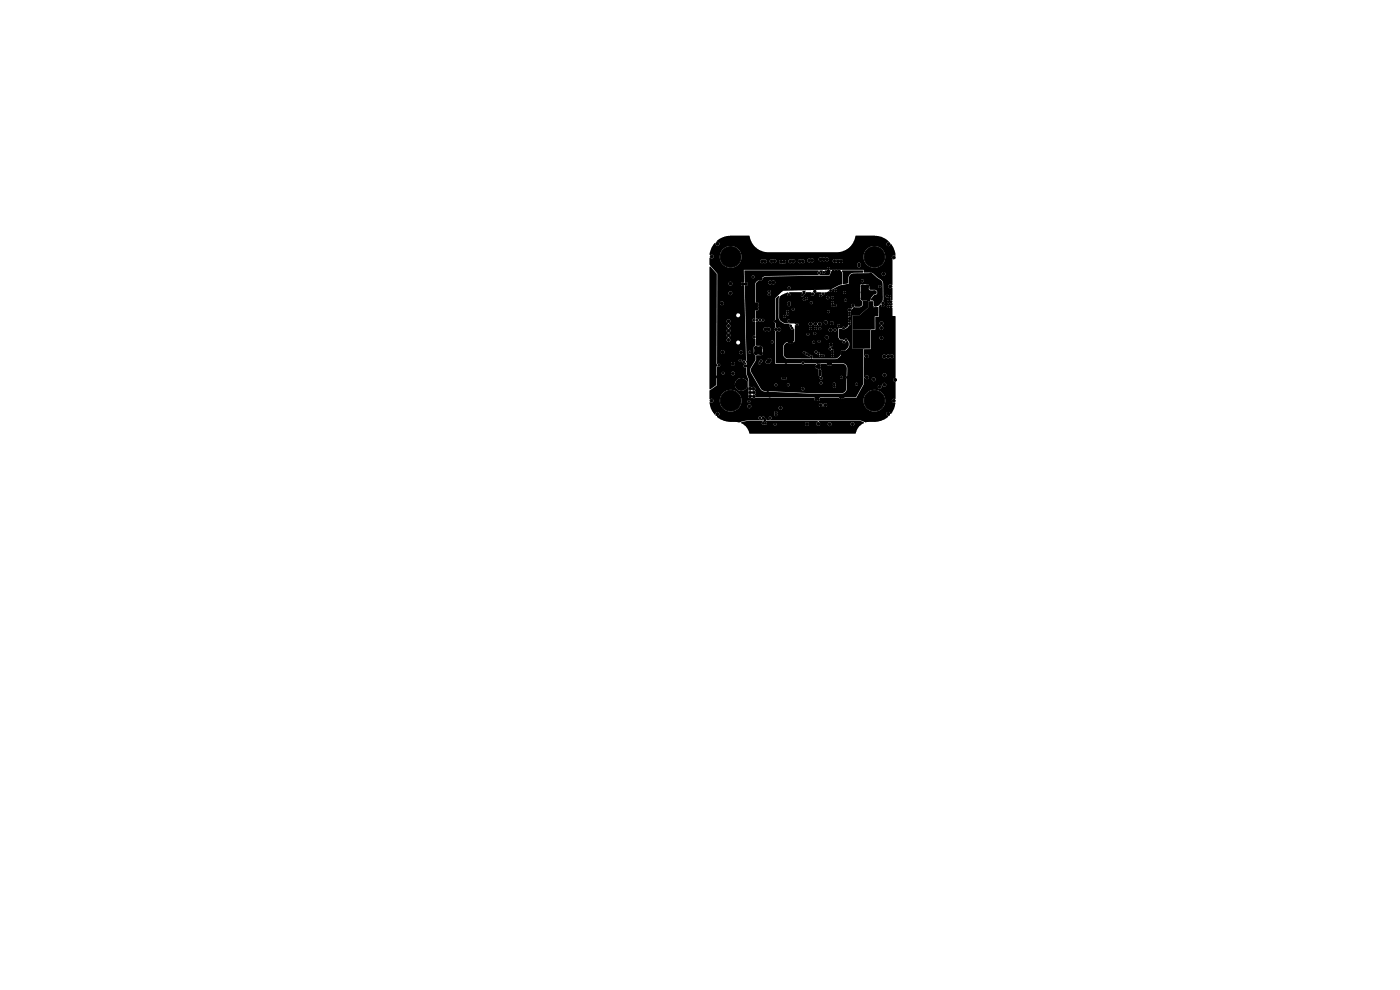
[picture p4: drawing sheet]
<svg xmlns="http://www.w3.org/2000/svg" width="297mm" height="210mm" viewBox="0 0 297 210" stroke-linecap="round" stroke-linejoin="round" font-family="sans-serif">
<g fill="#000" stroke="#000" stroke-width=".21">
<circle cx="151" cy="54.4" r=".3"/>
<circle cx="151.1" cy="58.9" r=".3"/>
<circle cx="152.2" cy="51.7" r=".3"/>
<circle cx="155" cy="50.6" r=".3"/>
<circle cx="155" cy="54.5" r="2.2"/>
<circle cx="159.8" cy="58.7" r=".2"/>
<circle cx="161" cy="59.2" r=".2"/>
<circle cx="161.5" cy="59.2" r=".2"/>
<circle cx="161.7" cy="55.4" r=".3"/>
<circle cx="162.3" cy="55.4" r=".3"/>
<circle cx="163.4" cy="59.9" r=".3"/>
<circle cx="163.7" cy="55.4" r=".3"/>
<circle cx="164.1" cy="59.9" r=".3"/>
<circle cx="164.3" cy="55.4" r=".3"/>
<circle cx="165.7" cy="55.6" r=".3"/>
<circle cx="166.3" cy="55.5" r=".3"/>
<circle cx="167.6" cy="55.4" r=".3"/>
<circle cx="168.3" cy="55.4" r=".3"/>
<circle cx="169.7" cy="55.4" r=".3"/>
<circle cx="170.3" cy="55.4" r=".3"/>
<circle cx="171.7" cy="55.3" r=".3"/>
<circle cx="172.3" cy="55.3" r=".3"/>
<circle cx="173.8" cy="57.9" r=".2"/>
<circle cx="174.1" cy="55" r=".3"/>
<circle cx="174.8" cy="55" r=".3"/>
<circle cx="174.8" cy="57.8" r=".2"/>
<circle cx="175.4" cy="55" r=".3"/>
<circle cx="175.7" cy="57.5" r=".2"/>
<circle cx="175.7" cy="58" r=".2"/>
<circle cx="175.7" cy="57" r=".2"/>
<circle cx="176.7" cy="58.6" r=".2"/>
<circle cx="176.7" cy="58.1" r=".2"/>
<circle cx="176.8" cy="57.5" r=".2"/>
<circle cx="177" cy="55.4" r=".3"/>
<circle cx="177.4" cy="57.5" r=".2"/>
<circle cx="177.4" cy="58.7" r=".2"/>
<circle cx="177.4" cy="58.1" r=".2"/>
<circle cx="177.8" cy="55.4" r=".3"/>
<circle cx="178" cy="57.5" r=".2"/>
<circle cx="178.1" cy="58.6" r=".2"/>
<circle cx="178.1" cy="58.1" r=".2"/>
<circle cx="178.4" cy="55.4" r=".3"/>
<circle cx="179.4" cy="59.7" r=".3"/>
<circle cx="179.5" cy="59.2" r=".3"/>
<circle cx="179.5" cy="58.7" r=".3"/>
<circle cx="179.6" cy="56.5" r=".3"/>
<circle cx="180.6" cy="56.5" r=".3"/>
<circle cx="181.9" cy="59.9" r=".3"/>
<circle cx="181.9" cy="59.2" r=".3"/>
<circle cx="181.9" cy="58.5" r=".3"/>
<circle cx="182.2" cy="56" r=".2"/>
<circle cx="182.2" cy="56.5" r=".2"/>
<circle cx="182.9" cy="59.6" r=".2"/>
<circle cx="184.7" cy="58.1" r=".2"/>
<circle cx="184.7" cy="58.5" r=".2"/>
<circle cx="185.5" cy="54.5" r="2.2"/>
<circle cx="185.6" cy="50.6" r=".3"/>
<circle cx="187.4" cy="58.1" r=".3"/>
<circle cx="188.5" cy="51.8" r=".3"/>
<circle cx="189.6" cy="54.6" r=".3"/>
<circle cx="151.1" cy="75.9" r=".3"/>
<circle cx="151.1" cy="63.6" r=".3"/>
<circle cx="151.1" cy="65.9" r=".3"/>
<circle cx="151.7" cy="80" r=".3"/>
<circle cx="152.5" cy="77.5" r=".2"/>
<circle cx="153.1" cy="64.3" r=".3"/>
<circle cx="153.3" cy="74.7" r=".3"/>
<circle cx="153.4" cy="79.2" r=".2"/>
<circle cx="154.4" cy="61.2" r=".3"/>
<circle cx="154.5" cy="68.1" r=".3"/>
<circle cx="154.5" cy="72.1" r=".3"/>
<circle cx="154.5" cy="70.1" r=".3"/>
<circle cx="154.5" cy="71.2" r=".3"/>
<circle cx="154.5" cy="69.1" r=".3"/>
<circle cx="154.6" cy="67.1" r=".3"/>
<circle cx="154.9" cy="62.2" r=".3"/>
<circle cx="155" cy="60.2" r=".3"/>
<circle cx="155" cy="61.2" r=".3"/>
<circle cx="155.5" cy="79.2" r=".3"/>
<circle cx="155.5" cy="77.2" r=".3"/>
<circle cx="155.5" cy="78.2" r=".3"/>
<circle cx="155.5" cy="61.2" r=".3"/>
<circle cx="157" cy="76.5" r=".2"/>
<circle cx="157.2" cy="74.7" r=".3"/>
<circle cx="157.6" cy="60.3" r=".3"/>
<circle cx="157.8" cy="76.8" r=".2"/>
<circle cx="158" cy="77.6" r=".2"/>
<circle cx="158.2" cy="60.2" r=".3"/>
<circle cx="159" cy="74.7" r=".2"/>
<circle cx="159.9" cy="67.9" r=".2"/>
<circle cx="160" cy="64.4" r=".2"/>
<circle cx="160" cy="65.6" r=".2"/>
<circle cx="160" cy="65" r=".2"/>
<circle cx="160" cy="71.5" r=".2"/>
<circle cx="160.2" cy="78.1" r=".3"/>
<circle cx="160.2" cy="78.7" r=".3"/>
<circle cx="160.3" cy="74.9" r=".3"/>
<circle cx="160.3" cy="73.8" r=".3"/>
<circle cx="160.5" cy="67.9" r=".2"/>
<circle cx="160.6" cy="64.4" r=".2"/>
<circle cx="160.6" cy="65" r=".2"/>
<circle cx="160.6" cy="65.6" r=".2"/>
<circle cx="160.6" cy="78.3" r=".3"/>
<circle cx="160.8" cy="74.3" r=".3"/>
<circle cx="161.1" cy="78.1" r=".3"/>
<circle cx="161.1" cy="78.7" r=".3"/>
<circle cx="161.1" cy="77" r=".2"/>
<circle cx="161.2" cy="67.9" r=".2"/>
<circle cx="161.4" cy="73.8" r=".3"/>
<circle cx="161.4" cy="74.9" r=".3"/>
<circle cx="161.5" cy="76.6" r=".2"/>
<circle cx="161.8" cy="67.9" r=".2"/>
<circle cx="162.4" cy="69.9" r=".3"/>
<circle cx="162.7" cy="76.8" r=".2"/>
<circle cx="163" cy="76.4" r=".2"/>
<circle cx="163.1" cy="69.9" r=".3"/>
<circle cx="163.2" cy="62.5" r=".2"/>
<circle cx="163.2" cy="61.8" r=".2"/>
<circle cx="163.2" cy="76.8" r=".2"/>
<circle cx="163.5" cy="76.4" r=".2"/>
<circle cx="163.8" cy="72.5" r=".2"/>
<circle cx="164.5" cy="68.2" r=".2"/>
<circle cx="164.6" cy="69.9" r=".3"/>
<circle cx="165.2" cy="73.9" r=".2"/>
<circle cx="165.2" cy="74.4" r=".2"/>
<circle cx="165.2" cy="74.9" r=".2"/>
<circle cx="165.3" cy="69.9" r=".3"/>
<circle cx="165.5" cy="71.7" r=".2"/>
<circle cx="165.8" cy="74.4" r=".2"/>
<circle cx="165.8" cy="74.9" r=".2"/>
<circle cx="165.8" cy="73.9" r=".2"/>
<circle cx="166" cy="71.7" r=".2"/>
<circle cx="166.4" cy="67.1" r=".2"/>
<circle cx="166.7" cy="76.9" r=".2"/>
<circle cx="167.1" cy="66.1" r=".2"/>
<circle cx="167.1" cy="66.6" r=".2"/>
<circle cx="167.2" cy="73.1" r=".2"/>
<circle cx="167.3" cy="68.1" r=".2"/>
<circle cx="167.4" cy="62.5" r=".2"/>
<circle cx="167.4" cy="61" r=".2"/>
<circle cx="167.4" cy="64.2" r=".2"/>
<circle cx="167.4" cy="64.7" r=".2"/>
<circle cx="167.4" cy="72.6" r=".2"/>
<circle cx="167.7" cy="73.1" r=".2"/>
<circle cx="167.7" cy="69.1" r=".2"/>
<circle cx="167.9" cy="72.6" r=".2"/>
<circle cx="168" cy="69.6" r=".2"/>
<circle cx="168.2" cy="73.1" r=".2"/>
<circle cx="168.3" cy="65.6" r=".2"/>
<circle cx="168.9" cy="64" r=".2"/>
<circle cx="168.9" cy="64.5" r=".2"/>
<circle cx="169.1" cy="68.9" r=".2"/>
<circle cx="169.4" cy="64" r=".2"/>
<circle cx="169.4" cy="64.5" r=".2"/>
<circle cx="170.2" cy="62.6" r=".2"/>
<circle cx="170.3" cy="77" r=".2"/>
<circle cx="170.5" cy="62.2" r=".2"/>
<circle cx="170.6" cy="63.5" r=".2"/>
<circle cx="170.6" cy="74.8" r=".2"/>
<circle cx="171.1" cy="63.3" r=".2"/>
<circle cx="171.1" cy="75.1" r=".2"/>
<circle cx="171.4" cy="70.9" r=".2"/>
<circle cx="171.6" cy="75.4" r=".2"/>
<circle cx="171.9" cy="68.7" r=".3"/>
<circle cx="172" cy="69.7" r=".2"/>
<circle cx="172.1" cy="75.6" r=".2"/>
<circle cx="172.1" cy="64.2" r=".2"/>
<circle cx="172.4" cy="62.4" r=".25"/>
<circle cx="172.6" cy="72.6" r=".2"/>
<circle cx="172.9" cy="61.8" r=".25"/>
<circle cx="172.9" cy="70.7" r=".2"/>
<circle cx="173" cy="69.7" r=".2"/>
<circle cx="173" cy="68.7" r=".3"/>
<circle cx="173.1" cy="74.7" r=".2"/>
<circle cx="173.3" cy="77.8" r=".3"/>
<circle cx="173.6" cy="75" r=".2"/>
<circle cx="173.7" cy="77.5" r=".3"/>
<circle cx="173.7" cy="78" r=".3"/>
<circle cx="173.8" cy="72.4" r=".2"/>
<circle cx="173.9" cy="68.7" r=".3"/>
<circle cx="173.9" cy="69.7" r=".2"/>
<circle cx="173.9" cy="78.6" r=".2"/>
<circle cx="173.9" cy="79.1" r=".2"/>
<circle cx="174" cy="79.6" r=".2"/>
<circle cx="174.1" cy="62.7" r=".2"/>
<circle cx="174.1" cy="75.4" r=".2"/>
<circle cx="174.6" cy="62.3" r=".2"/>
<circle cx="174.6" cy="75.4" r=".2"/>
<circle cx="175.2" cy="68.4" r=".3"/>
<circle cx="175.4" cy="71.6" r=".3"/>
<circle cx="175.6" cy="63.1" r=".25"/>
<circle cx="175.6" cy="64.8" r=".2"/>
<circle cx="175.7" cy="77.2" r=".2"/>
<circle cx="175.7" cy="66.1" r=".2"/>
<circle cx="175.9" cy="78.4" r=".2"/>
<circle cx="176.1" cy="64.8" r=".2"/>
<circle cx="176.1" cy="63.7" r=".2"/>
<circle cx="176.1" cy="74" r=".2"/>
<circle cx="176.2" cy="70" r=".3"/>
<circle cx="176.2" cy="77.2" r=".2"/>
<circle cx="176.2" cy="61.6" r=".2"/>
<circle cx="176.2" cy="60.7" r=".2"/>
<circle cx="176.3" cy="73.1" r=".3"/>
<circle cx="176.5" cy="78.4" r=".3"/>
<circle cx="176.5" cy="68.5" r=".3"/>
<circle cx="176.6" cy="74.4" r=".2"/>
<circle cx="176.6" cy="74.9" r=".2"/>
<circle cx="176.6" cy="75.4" r=".2"/>
<circle cx="176.6" cy="64.2" r=".2"/>
<circle cx="176.6" cy="63.2" r=".2"/>
<circle cx="176.7" cy="64.8" r=".2"/>
<circle cx="177" cy="71.6" r=".2"/>
<circle cx="177.2" cy="70" r=".2"/>
<circle cx="177.2" cy="64.8" r=".2"/>
<circle cx="177.3" cy="61.6" r=".2"/>
<circle cx="177.3" cy="74.4" r=".2"/>
<circle cx="177.3" cy="74.8" r=".2"/>
<circle cx="177.3" cy="75.4" r=".2"/>
<circle cx="177.8" cy="78.4" r=".3"/>
<circle cx="177.9" cy="69.1" r=".2"/>
<circle cx="178.5" cy="78.4" r=".3"/>
<circle cx="178.5" cy="73.1" r=".2"/>
<circle cx="178.7" cy="75.1" r=".2"/>
<circle cx="178.7" cy="74.6" r=".2"/>
<circle cx="178.7" cy="75.6" r=".2"/>
<circle cx="178.9" cy="69.6" r=".2"/>
<circle cx="179" cy="73.1" r=".2"/>
<circle cx="179.1" cy="72.6" r=".2"/>
<circle cx="179.2" cy="62" r=".2"/>
<circle cx="179.2" cy="74.6" r=".2"/>
<circle cx="179.4" cy="63.7" r=".2"/>
<circle cx="179.5" cy="72.1" r=".2"/>
<circle cx="179.6" cy="73.1" r=".2"/>
<circle cx="179.7" cy="74.6" r=".2"/>
<circle cx="180" cy="76.8" r=".2"/>
<circle cx="180.2" cy="67.6" r=".2"/>
<circle cx="180.2" cy="68.7" r=".2"/>
<circle cx="180.2" cy="68.1" r=".2"/>
<circle cx="180.2" cy="63" r=".2"/>
<circle cx="180.2" cy="65.7" r=".25"/>
<circle cx="180.2" cy="66.4" r=".2"/>
<circle cx="180.2" cy="66.9" r=".2"/>
<circle cx="180.7" cy="63.1" r=".2"/>
<circle cx="180.9" cy="64.8" r=".25"/>
<circle cx="181.4" cy="60.4" r=".3"/>
<circle cx="181.6" cy="71.5" r=".3"/>
<circle cx="182" cy="67.7" r=".3"/>
<circle cx="183" cy="62" r=".3"/>
<circle cx="183" cy="63.3" r=".3"/>
<circle cx="183" cy="60.7" r=".3"/>
<circle cx="183.5" cy="61.4" r=".3"/>
<circle cx="183.6" cy="62.7" r=".3"/>
<circle cx="183.8" cy="73.2" r=".3"/>
<circle cx="183.9" cy="69.3" r=".3"/>
<circle cx="183.9" cy="75.5" r=".3"/>
<circle cx="184" cy="60.7" r=".3"/>
<circle cx="184.1" cy="62" r=".3"/>
<circle cx="184.3" cy="63.3" r=".3"/>
<circle cx="185.5" cy="62" r=".3"/>
<circle cx="185.7" cy="64.2" r=".2"/>
<circle cx="185.7" cy="64.7" r=".2"/>
<circle cx="186.5" cy="63" r=".2"/>
<circle cx="186.6" cy="60.8" r=".2"/>
<circle cx="186.9" cy="63" r=".2"/>
<circle cx="187" cy="71.7" r=".3"/>
<circle cx="187" cy="69.6" r=".3"/>
<circle cx="187" cy="68.6" r=".3"/>
<circle cx="187" cy="70.5" r=".3"/>
<circle cx="187.3" cy="64.3" r=".2"/>
<circle cx="187.3" cy="64.8" r=".2"/>
<circle cx="187.6" cy="75.6" r=".3"/>
<circle cx="187.6" cy="77.6" r=".3"/>
<circle cx="187.6" cy="79.6" r=".3"/>
<circle cx="188.2" cy="62.9" r=".2"/>
<circle cx="188.4" cy="75.6" r=".3"/>
<circle cx="188.4" cy="65" r=".2"/>
<circle cx="188.5" cy="64" r=".2"/>
<circle cx="188.7" cy="63.5" r=".2"/>
<circle cx="188.7" cy="62.9" r=".2"/>
<circle cx="188.9" cy="60.7" r=".3"/>
<circle cx="189" cy="65.1" r=".2"/>
<circle cx="189" cy="64" r=".2"/>
<circle cx="189.2" cy="75.6" r=".3"/>
<circle cx="151" cy="85" r=".3"/>
<circle cx="152.2" cy="87.8" r=".3"/>
<circle cx="155" cy="89" r=".3"/>
<circle cx="155" cy="85" r="2.2"/>
<circle cx="156.3" cy="81.6" r=".3"/>
<circle cx="156.6" cy="81" r=".3"/>
<circle cx="156.6" cy="82.2" r=".3"/>
<circle cx="157.2" cy="82.5" r=".3"/>
<circle cx="157.2" cy="80.7" r=".3"/>
<circle cx="157.2" cy="81.6" r=".3"/>
<circle cx="157.9" cy="80.9" r=".3"/>
<circle cx="157.9" cy="82.1" r=".3"/>
<circle cx="158.1" cy="81.5" r=".3"/>
<circle cx="158.9" cy="85.2" r=".2"/>
<circle cx="159" cy="86.2" r=".3"/>
<circle cx="159.1" cy="84.1" r=".3"/>
<circle cx="159.1" cy="83.3" r=".3"/>
<circle cx="159.1" cy="82.5" r=".3"/>
<circle cx="159.8" cy="82.5" r=".3"/>
<circle cx="159.9" cy="89.8" r=".2"/>
<circle cx="159.9" cy="83.3" r=".3"/>
<circle cx="159.9" cy="84.1" r=".3"/>
<circle cx="160.1" cy="87" r=".2"/>
<circle cx="160.1" cy="87.5" r=".2"/>
<circle cx="160.1" cy="87.9" r=".2"/>
<circle cx="161.2" cy="88.6" r=".2"/>
<circle cx="161.9" cy="89.8" r=".2"/>
<circle cx="161.9" cy="88.7" r=".2"/>
<circle cx="162.3" cy="89" r=".2"/>
<circle cx="162.4" cy="89.8" r=".2"/>
<circle cx="162.9" cy="83.3" r=".2"/>
<circle cx="162.9" cy="83.7" r=".2"/>
<circle cx="163.3" cy="84" r=".2"/>
<circle cx="163.4" cy="88.7" r=".2"/>
<circle cx="164.4" cy="90" r=".2"/>
<circle cx="164.6" cy="88" r=".2"/>
<circle cx="164.6" cy="87.5" r=".2"/>
<circle cx="164.6" cy="81.6" r=".2"/>
<circle cx="165.6" cy="86.5" r=".3"/>
<circle cx="166.1" cy="80.3" r=".2"/>
<circle cx="166.6" cy="80.3" r=".2"/>
<circle cx="167.2" cy="81.6" r=".2"/>
<circle cx="167.9" cy="86.3" r=".3"/>
<circle cx="168.1" cy="90" r=".3"/>
<circle cx="168.1" cy="90.5" r=".2"/>
<circle cx="168.7" cy="86.3" r=".3"/>
<circle cx="170.3" cy="82.5" r=".25"/>
<circle cx="170.7" cy="85.2" r=".2"/>
<circle cx="170.7" cy="85.9" r=".3"/>
<circle cx="171.2" cy="90" r=".3"/>
<circle cx="171.6" cy="85.9" r=".3"/>
<circle cx="173.1" cy="84.2" r=".2"/>
<circle cx="173.1" cy="84.8" r=".2"/>
<circle cx="173.6" cy="89.9" r=".3"/>
<circle cx="173.6" cy="84.2" r=".2"/>
<circle cx="173.6" cy="84.7" r=".2"/>
<circle cx="174.1" cy="85.9" r=".3"/>
<circle cx="174.2" cy="81.2" r=".2"/>
<circle cx="174.2" cy="80.2" r=".2"/>
<circle cx="175.1" cy="85.9" r=".3"/>
<circle cx="176" cy="90" r=".3"/>
<circle cx="177" cy="81.5" r=".2"/>
<circle cx="177" cy="82" r=".2"/>
<circle cx="178.1" cy="90.5" r=".2"/>
<circle cx="178.4" cy="84.3" r=".2"/>
<circle cx="178.4" cy="89.9" r=".3"/>
<circle cx="178.5" cy="80" r=".2"/>
<circle cx="178.6" cy="90.5" r=".2"/>
<circle cx="178.8" cy="84.3" r=".2"/>
<circle cx="179.6" cy="83.6" r=".2"/>
<circle cx="179.7" cy="80.1" r=".2"/>
<circle cx="180.1" cy="83.6" r=".2"/>
<circle cx="180.3" cy="80.1" r=".2"/>
<circle cx="180.9" cy="90" r=".3"/>
<circle cx="181.7" cy="81.5" r=".2"/>
<circle cx="183.9" cy="80" r=".3"/>
<circle cx="185.3" cy="80.5" r=".3"/>
<circle cx="185.5" cy="85" r="2.2"/>
<circle cx="185.6" cy="89" r=".3"/>
<circle cx="186.6" cy="82.1" r=".3"/>
<circle cx="187.6" cy="81.6" r=".3"/>
<circle cx="188.4" cy="87.8" r=".3"/>
<circle cx="189.6" cy="85" r=".3"/>
<circle cx="189.9" cy="80.6" r=".3"/>
</g>
<g fill="#000">
<path d="M150.5 56.6h.2l1.4 1.5-.1 19 .2 .3-.2 .4v3.9l-1.4 .9-.1-.1zM151.6 51.6h.2a.41 .41 0 0 0 .4 .5 .41 .41 0 0 0 .4-.4 .41 .41 0 0 0-.5-.4l-.1-.2 .7-.5 1.5-.5 4.7-.1 .1 .1a4 4 0 0 0 3.8 3.4h15.1a4.2 4.2 0 0 0 3.6-3.5l4.8 .1 1.4 .5 .8 .6v.1a.44 .44 0 0 0-.4 .5 .44 .44 0 0 0 .4 .4 .44 .44 0 0 0 .5-.5l.7 1.3 .3 1.1-.1 .2a.46 .46 0 0 0-.6 .1 .46 .46 0 0 0 0 .6v5.4l-.1 .1a.43 .43 0 0 0-.6-.1 .43 .43 0 0 0 0 .7 .43 .43 0 0 0 .6-.1l.1 .1v2.7l-.3-.1-.1-.5a.41 .41 0 0 0 0-.5 .41 .41 0 0 0-.5-.1l-.5 .1 .1 .4a.31 .31 0 0 1 .4 .1 .31 .31 0 0 1 0 .4l-.2 .4 .1 .3 1 .1v.4h-.7a.31 .31 0 0 0-.5 .3 .32 .32 0 0 0 .6 .2h.6v1.7h.6l.1 .2v12.9a.51 .51 0 0 0-.5 .5 .51 .51 0 0 0 .5 .5v3.4l-.2 .2a.42 .42 0 0 0-.6 .4 .42 .42 0 0 0 .7 .3l-.2 1.1-.8 1.3a.46 .46 0 0 0-.5-.4 .46 .46 0 0 0-.4 .6l.4 .4-1.4 .8-1.1 .3-2.2 .1-1.1-.4h-19.9l-.5-.6h.9v.1a.3 .3 0 0 0 .5 .2 .3 .3 0 0 0-.1-.5 .3 .3 0 0 0-.4 .2l-.9-.1a.43 .43 0 0 0-.7 0 .3 .3 0 0 0-.5-.1 .3 .3 0 0 0 0 .5 .3 .3 0 0 0 .5-.1l.4 .2v.2h-3.5l-1.5 .4-3.1-.3-1.1-.4-.6-.6a.44 .44 0 0 0 .5-.3 .44 .44 0 0 0-.3-.5h12v.5a.35 .35 0 0 0 .5 .2 .35 .35 0 0 0 .1-.5 .3 .3 0 0 0-.2-.5 .3 .3 0 0 0-.4 .3l-12.1-.1-.5 .6-.9-1.5-.2-1.2a.54 .54 0 0 0 .7-.5h1.4v.4a2.3 2.3 0 0 0 1.8 2 2.3 2.3 0 0 0 2.5-1l1.6 .1a.4 .4 0 0 0 .3 .3 .4 .4 0 0 0 .4-.1l5.9 .1a.4 .4 0 0 0 .6 .3 .4 .4 0 0 0 0-.7 .4 .4 0 0 0-.6 .3h-5.9l.1-.3-.2-.3h14.5a.49 .49 0 0 0 .4 .4 .49 .49 0 0 0 .5-.2 .43 .43 0 0 0 .7 .1 .43 .43 0 0 0 0-.7 .43 .43 0 0 0-.7 .3 .49 .49 0 0 0-.5-.2 .49 .49 0 0 0-.4 .3l-14.8-.1-.3 .4h-1.6l.3-1.1h1.3v.1a.3 .3 0 0 0 .5 .2 .3 .3 0 0 0-.1-.5 .3 .3 0 0 0-.4 .2h-1.3v-.3a2.31 2.31 0 0 0-2.3-2.1 2.31 2.31 0 0 0-2.3 2.1h-1.4l-.2-.2h-.6v-1.7l1.6-1.2v-.3h3.8l.1 .7 .5 .6a1.42 1.42 0 0 0 2-.6l.1-1.2-.5-.4a1.36 1.36 0 0 0-2.2 .9h-3.8v-2.3h1a.3 .3 0 0 0 .3 .4 .3 .3 0 0 0 .3-.3l1.4 .1a.4 .4 0 0 0 .6 .3 .4 .4 0 0 0 0-.7 .4 .4 0 0 0-.6 .3l-1.4-.1a.3 .3 0 0 0-.3-.2 .3 .3 0 0 0-.3 .2h-1l.1-1.4a.33 .33 0 0 0 .5 0 .33 .33 0 0 0 0-.5 .33 .33 0 0 0-.5 0l-.1-.1h3a.4 .4 0 0 0 .5 .5 .4 .4 0 0 0 .2-.7 .4 .4 0 0 0-.7 .1l-3 .1v-.7l4.6 .1a.3 .3 0 0 0 .5 .2 .3 .3 0 0 0 0-.5 .3 .3 0 0 0-.5 .2h-4.6v-1.8l.8 .1a.4 .4 0 0 0 .4 .4 .4 .4 0 0 0 .4-.4l3.1 .1a.4 .4 0 0 0 .6 .3 .4 .4 0 0 0 0-.7 .4 .4 0 0 0-.6 .3h-3.1l-.2-.4a.4 .4 0 0 0-.6 .3h-.8v-2h4.1v.1a.43 .43 0 0 0 .6 .3 .43 .43 0 0 0 0-.7 .43 .43 0 0 0-.6 .3h-4.1v-.5l2 .1a.42 .42 0 0 0 .8 .2 .42 .42 0 0 0-.3-.7 .45 .45 0 0 0 .3-.8 .45 .45 0 0 0-.8 .2l.4 .5-.4 .5h-2v-4h2l.4 .5-.1 .2a.5 .5 0 0 0-.2 .4 .5 .5 0 0 0 .3 .5 .49 .49 0 0 0-.3 .5 .49 .49 0 0 0 .3 .4 .53 .53 0 0 0 .4-.5 .53 .53 0 0 0-.3-.5 .6 .6 0 0 0 0-.9v-.1a.41 .41 0 0 0 .2-.7 .41 .41 0 0 0-.7 .2h-2v-1.3h4.1v.1a.43 .43 0 0 0 .6 .3 .43 .43 0 0 0 0-.7 .43 .43 0 0 0-.6 .3h-4.1l.1-2.5 .5 .1a.4 .4 0 0 0 .7 .3 .4 .4 0 0 0 0-.7 .4 .4 0 0 0-.7 .3h-.5v-2.2l2.3 .2a.4 .4 0 0 0 .7 .2 .4 .4 0 0 0 0-.6 .4 .4 0 0 0-.7 .2h-2.3v-2h2.4a.4 .4 0 0 0 .3 .5 .4 .4 0 0 0 .5-.4h1.8l.2 .4 .5 .2 .4 15.6-.1 .2-.3-.1a.31 .31 0 0 0-.3 .2 .31 .31 0 0 0 .1 .4 .31 .31 0 0 0 .4-.2l.2 .3-.2 .2a.32 .32 0 0 0-.4 .3 .32 .32 0 0 0 .5 .2l.1 .1a3.6 3.6 0 0 0 .4 2.4l.1 3.5a.38 .38 0 0 0 0 .5 .38 .38 0 0 0 .5 0h13.4l.1 .3a.37 .37 0 0 0 .2 .4 .37 .37 0 0 0 .4-.1h.3l.2-.2h9.3v.4a2.31 2.31 0 0 0 3.5 1.8 2.31 2.31 0 0 0 0-4 2.31 2.31 0 0 0-3.5 1.8h-9.3v-.2l.1-.2h4l.3 .2 .9-.2h2.4l1.4-2.4 3.2 .1a.4 .4 0 0 0 .7 .3 .4 .4 0 0 0 0-.7 .4 .4 0 0 0-.7 .3h-3.2l.2-.4h4a.4 .4 0 0 0 .5 .4 .4 .4 0 0 0 .2-.7 .4 .4 0 0 0-.7 .2l-4 .1 .1-1.5 .6 .3h1a.4 .4 0 0 0 .6 .5 .4 .4 0 0 0 .1-.7 .4 .4 0 0 0-.6 .1l-.9 .1a.42 .42 0 0 0 0-.7 .42 .42 0 0 0-.6 .3l-.2-.1v-.4l3.9 .1a.4 .4 0 0 0 .7 .3 .4 .4 0 0 0 0-.7 .4 .4 0 0 0-.7 .3h-3.9v-3.8l.2-.1a.4 .4 0 0 0 .4 .3 .4 .4 0 0 0 .4-.3l2.9 .1a.62 .62 0 0 0 .9 .2l.4 .1 .2-.2a.44 .44 0 0 0 .7 .1 .44 .44 0 0 0 0-.7l-.6 .2a.62 .62 0 0 0-.9 0l-.4-.2-.3 .4h-2.9a.5 .5 0 0 0-.4-.4 .5 .5 0 0 0-.5 .3l-.1-1.4 1.5-.1v-2.4l1.8 .1a.4 .4 0 0 0 .6 .3 .4 .4 0 0 0 0-.7 .4 .4 0 0 0-.6 .3h-1.8v-1.5l.8-.1 .1-.5h.9a.39 .39 0 0 0 .4 .4 .39 .39 0 0 0 .4-.3 .39 .39 0 0 0-.4-.5l.1-.1a.41 .41 0 0 0 .1-.7 .41 .41 0 0 0-.7 .2 .41 .41 0 0 0 .4 .5l-.3 .5h-.9v-2.2l.8-.2v-2.2l.4-.4 .1 .1v.3a.35 .35 0 0 0 .5 .1 .35 .35 0 0 0 0-.5l.1-.3-.3-.3v-4.1l-.3-.4-1.7-1.4 1.7 .2a.4 .4 0 0 0 .7 .2 .4 .4 0 0 0 0-.6 .4 .4 0 0 0-.7 .2h-1.7l-.5-.2h-1.4l-.2-.5h-7l-.2-.2a.32 .32 0 0 0-.3-.4 .32 .32 0 0 0-.2 .5l-17.7 .1v2.5l-.4 .1-.2 .3h-1.8l-.3-.4a.4 .4 0 0 0-.5 .3h-2.4v-2.1l-1.7-1.9v-1.3l.2-.1a.4 .4 0 0 0 .5 .1 .4 .4 0 0 0 .2-.5h1.3v.4a2.3 2.3 0 0 0 1.9 2.1 2.3 2.3 0 0 0 2.5-1.4l4.2 .1a.59 .59 0 0 0 .8 .3 .4 .4 0 0 0 .4 0 .4 .4 0 0 0 .2-.4l.6 .1a.66 .66 0 0 0 .8 .2 .4 .4 0 0 0 .6-.2h.6l.1 .3 .2 .2 16.3-.1 .1 .4a.34 .34 0 0 0 .1 .5 .34 .34 0 0 0 .5-.2 .34 .34 0 0 0-.1-.4 .3 .3 0 0 0-.2-.5 .3 .3 0 0 0-.4 .2h-15.5l.3-.2v-.3h.5a.52 .52 0 0 0 .9 .3 .4 .4 0 0 0 .4 .1 .4 .4 0 0 0 .2-.4l.6 .1a.55 .55 0 0 0 .8 .2 .4 .4 0 0 0 .5 0 .4 .4 0 0 0 .1-.5l.6 .1a.54 .54 0 0 0 .8 .3 .4 .4 0 0 0 .5-.1 .4 .4 0 0 0 0-.5l1.1 .1a.64 .64 0 0 0 .8 .2l2.1 .1a.6 .6 0 0 0 .9 .3l.2 .1 .3-.1a.42 .42 0 0 0 .7-.1 .42 .42 0 0 0-.3-.6l-1.1 .1a.41 .41 0 0 0-.4-.1 .41 .41 0 0 0-.3 .3h-.9l.1-.2a.56 .56 0 0 0-.8-.4l-1-.1-.3 .4-1.7-.1a.55 .55 0 0 0-.7 .3l-1.7-.2-.3 .4h-.6a.51 .51 0 0 0-.8-.3h-.4l-.3 .3h-.5l-.3-.3-.8 .1-.3 .3h-.6a.57 .57 0 0 0-.8-.4h-.4l-.2 .3-.7-.1a.53 .53 0 0 0-.7-.2h-.4l-.2 .3h-4.2l.2-1.1h25.9a2.31 2.31 0 0 0 3.2 2.3 2.31 2.31 0 0 0 .5-3.9 2.31 2.31 0 0 0-3.7 1.4v.2h-25.9a2.31 2.31 0 0 0-2.3-2.1 2.31 2.31 0 0 0-2.3 2.1h-1.3l-.3-.2h-.6l.4-1.5zM163.1 59.7l1-.1 .3 .4-.3 .2-.4-.1-.4 .1-.2-.2zM157.9 57.4h15.8l-.3 .4 .3 .4-.1 .2-11.1 .2-.7 .3-.3 .4h-.4l-.4 .3-.5 .7v3.7l.1 .2 .5 .1-.1 1 .1 .3-.6 .3v1.7h-.4l-.2 .4a.38 .38 0 0 0 .6 .2l.1 2.9-.5 .2-.1 .2 .1 .2 .5 .2v1.3l-.3 .3-.1 .4v1.1l.4 .4v.9l-1 1.7-.1 .6 2.4 4.2 .6 .3 10.7 .5 5.7-.1 .5-.2 .4-.4 .2-1.5 1.7 .1a.3 .3 0 0 0 .4 .3 .3 .3 0 0 0 .1-.5 .3 .3 0 0 0-.5 .1h-1.7v-1l-.1-.3 .1-.4v-1.7l-.1-.5-.5-.4h-2.5l-.4 .3h-.6l-.3-.3h-1.6l-.4 .1-.2-.1-2.5-.1a.37 .37 0 0 0-.4-.3 .37 .37 0 0 0-.3 .4l-5.3-.1v-6.6l.3-.2a.45 .45 0 0 0 .6 0 .45 .45 0 0 0 0-.7l-.5 .1-.4-.2v-.9l-.3-.3 .3-.5v-4.4l.6-.6 .1 .2-.1 .6 .1 4.2 .3 .5 .8 .5 1.1 .1v.4l.2 .5a.37 .37 0 0 0 .3 .2 .37 .37 0 0 0 .4-.1l.1 2.5-.5 .5-1.2-.2-.4 .4-.2 .4v2l.3 .4 .5 .3 4.8 .1 .3-.2 .3 .2 5.2-.1 .9-.8 .1-.8 .7-.1 .7-.7 .2-1-.5-.8a.39 .39 0 0 0-.6 .3l-.8-.2-.3-.5v-1.7h.7a.45 .45 0 0 0 .7-.1l.4-.2 .3-.4a.61 .61 0 0 0 .3-.8 .41 .41 0 0 0-.3-.6v-.4a.58 .58 0 0 0 .4-.8l-.1-.4 .2-.4 .5-.5h1.3l.5-.3 .2-.5v-.5l-.2-.1h.9l.6-.2 .2-.2v.4l.5 .1h-.9v1.4l-1.8 1.6h-1.5v7.1h2.5l-.2 .2v7.2l-1.6 2.9h-2.4l-.8 .2-.4-.2h-4l-.2 .1-.1 .5-.6 .1-.2-.2v-.4l-.2-.1h-12.2l-.3-.6a.88 .88 0 0 0-.1-1 .46 .46 0 0 0-.1-.6 .46 .46 0 0 0-.6 .1l-.5-.2v-1.4l-.4-1.2-.1-1.4-.6-.4 .6-.3-.2-.6 .2-.2-.1-1.8h.4v.1a.3 .3 0 0 0 .5 .1 .3 .3 0 0 0 0-.5 .3 .3 0 0 0-.5 .3h-.4l-.3-14a.47 .47 0 0 0 .6-.5 .47 .47 0 0 0-.6-.4l-.1-1.1h1.6a.3 .3 0 0 0 .4 .3 .3 .3 0 0 0 .1-.5 .3 .3 0 0 0-.5 .1l-1.6 .1zM173.9 54.8l1.6-.1 .2 .4-.2 .2-.4-.1-1.1 .1-.2-.2zM173.8 57.4h.7v.5a.34 .34 0 0 0 .5 .1 .34 .34 0 0 0-.1-.6l.6-.1 .1-.5h.3l.1 .4 .3 .3-.4 .8h-2.1a.49 .49 0 0 0 0-.8zM160.6 59.8l.6-.4a.35 .35 0 0 0 .4 0 .35 .35 0 0 0 .2-.4l.7-.3 13.5-.3 .3-.7 .4-.4 1.5 .1 .5 .6v2.3l-.8 .2-1.5 .9-10.3 .3-1.6 1.5v4.5l-.3 .4 .3 .5v.9a.51 .51 0 0 0 0 .9v6.8h5.5l.3 .1 .4-.1h2.3l.2 .1a.47 .47 0 0 0-.3 .6 .47 .47 0 0 0 .5 .3l.3 .3v1.1l.3 .3v.5a.3 .3 0 0 0 .4 .1 .3 .3 0 0 0 0-.5l3.8 .1a.3 .3 0 0 0 .5 .2 .3 .3 0 0 0-.1-.5 .3 .3 0 0 0-.4 .2l-4-.1-.1-2.7h1.2l.3 .3h.3a.5 .5 0 0 0 .7-.3h2.3l.5 .2 .2 .4v1.9l-.2 .3 .2 .4-.1 2-.1 .6-.5 .3-6 .1-10.7-.5-.5-.1-.3-.4 8.5 .1a.35 .35 0 0 0 .6 .3 .35 .35 0 0 0 0-.6 .35 .35 0 0 0-.6 .2h-8.5l-.5-.8 3.4 .1a.3 .3 0 0 0 .4 .2 .3 .3 0 0 0 .2-.3h2l.1 .2a.3 .3 0 0 0 .4 .1 .3 .3 0 0 0 0-.5 .3 .3 0 0 0-.5 .2h-2l-.3-.3-.3 .3h-3.4l-.2-.4 13.2 .1a.3 .3 0 0 0 .2 .2 .3 .3 0 0 0 .3-.1h2.3v.5a.33 .33 0 0 0 .4 .3 .33 .33 0 0 0 .1-.5 .31 .31 0 0 0-.1-.5 .31 .31 0 0 0-.4 .2h-2.2a.3 .3 0 0 0-.2-.5 .3 .3 0 0 0-.4 .3h-13.2l-.6-1h5.7a.37 .37 0 0 0 .2 .4 .37 .37 0 0 0 .4-.1 .31 .31 0 0 0 .4-.4 .31 .31 0 0 0-.5-.1h-.3l-.2 .2h-5.7l-.8-1.4v-.6l.7-1.2 .8 .1a.36 .36 0 0 0 .5 .2 .36 .36 0 0 0 .2-.4l.2-.2h.7l.2 .4 .4-.1a.37 .37 0 0 0 .4 0 .37 .37 0 0 0 .2-.3 .32 .32 0 0 0 .1-.5 .32 .32 0 0 0-.5-.1l-.4 .1-.4 .5h-.7a.34 .34 0 0 0-.3-.4 .34 .34 0 0 0-.4 .4l-.2 .3h-.8l.4-.6v-1l1.1-.1 .2-.1 .1-1.3-.3-.5-1.1-.1v-.8h3.1v.1a.3 .3 0 0 0 .5 .2 .3 .3 0 0 0 0-.5 .3 .3 0 0 0-.5 .2h-3.1v-2.7l1.6 .1a.6 .6 0 0 0 .8 .3 .42 .42 0 0 0 .6-.1 .42 .42 0 0 0-.1-.6 .42 .42 0 0 0-.6 .1l-.4-.1-.3 .3h-1.6v-1.6l.5-.1 .3 .1 .3-.1a.33 .33 0 0 0 .5 .1 .33 .33 0 0 0 0-.5 .33 .33 0 0 0-.5 .1l-.3-.2-.3 .2-.6-.3 .1-1.6a.45 .45 0 0 0 .5-.2 .45 .45 0 0 0-.1-.5v-.5a.4 .4 0 0 0 0-.5 .4 .4 0 0 0-.5-.1v-1.7l2.6 .1a.33 .33 0 0 0 .5 .2 .33 .33 0 0 0-.1-.6 .33 .33 0 0 0 .1-.5 .33 .33 0 0 0-.5 .1 .33 .33 0 0 0 .1 .5l-.1 .2h-2.6v-1.4h6.8a.3 .3 0 0 0 .4 .3 .3 .3 0 0 0 .1-.5 .3 .3 0 0 0-.5 .2h-6.8v-.7l.2-.4h2.5a.61 .61 0 0 0 .8 .3 .41 .41 0 0 0 .6-.1 .41 .41 0 0 0-.1-.6 .41 .41 0 0 0-.6 .2l-.5-.1-.2 .3zM182.1 55.8l.3 .1v.6l-.1 .2-.3-.2zM178.6 57.4h4.4l.1 .3-.1 .1-2.1 .1-.4 .2-.5 .7v1.2l-1 .3-.2-.1v-2zM165.6 62.7l1.5-.7 .2 .2-.2 .4a.31 .31 0 0 0 .5 .1 .31 .31 0 0 0-.2-.5l.1-.2h2.7v.2l-.3 .3a.35 .35 0 0 0 .4 .4 .35 .35 0 0 0 .3-.4l.3-.5h1.1l.1 .2a.37 .37 0 0 0 .3 .5 .37 .37 0 0 0 .4-.5l.4-.2h1.1v.3l-.5 .3a.32 .32 0 0 0 .3 .4 .32 .32 0 0 0 .3-.4 .35 .35 0 0 0 .4-.1 .35 .35 0 0 0 .1-.3v-.2l4 .1a.3 .3 0 0 0 .4 .2 .3 .3 0 0 0 0-.5 .3 .3 0 0 0-.4 .2h-4l1.1-.2a.3 .3 0 0 0 .3 .1 .3 .3 0 0 0 .2-.3l.5 .1a.3 .3 0 0 0 .4 .2 .3 .3 0 0 0 0-.5 .3 .3 0 0 0-.4 .2h-.5v-.2l1.5-.8 2.1-.4v-.7h2.5l.1 .1a.3 .3 0 0 0 .4 .2 .3 .3 0 0 0 0-.5 .3 .3 0 0 0-.5 .2h-2.5l.1-.9 .3-.4 .4-.2 3.9-.1 .4 .2 1.9 1.6 .2 .5v3.5l-.9 1.1-.7 .2-.4-.2v-.9l-.6-.2-.1-.1 .8-1h.4l.3-.3v-.6l-.4-.2h-1.1l-.2-.8h1.9v.2a.3 .3 0 0 0 .5 .1 .3 .3 0 0 0 0-.5 .3 .3 0 0 0-.5 .2h-1.9l-.3-.4h-1.3l-.3 .1v3.1l.5 .5-.1 .7-.5 .4h-1l-.3-.6a.35 .35 0 0 0-.5 .2 .35 .35 0 0 0 .2 .4v.3l-.2 .1-.3-.1a.43 .43 0 0 0-.4 .2 .43 .43 0 0 0 .1 .6v2.8l-.4 .5h-.4a.39 .39 0 0 0-.4-.2 .39 .39 0 0 0-.3 .4h-.7l.1 1.9 .3 .5 .7 .1-.1 .5a.3 .3 0 0 0 .3 .2 .3 .3 0 0 0 .3-.3l.4-.3 .2 .2 .1 .6-.2 .6-.6 .6-.8 .1-.1 .9-.9 .7-5.1 .1-.1-.2a.43 .43 0 0 0-.4-.6l-1-.7h1.9l.1 .3 .8 .4 .2 .4h.4a.35 .35 0 0 0 .5 0 .35 .35 0 0 0 0-.5 .35 .35 0 0 0-.5 0l-.4-.1-.1-.3-.4-.2a.3 .3 0 0 0-.3-.2 .3 .3 0 0 0-.3 .2h-1.9l-.3-.1-.2 .1v.5l1.4 .6 .1 .2-.1 .2-4.7-.1-.4-.1-.4-.5-.1-1.5h9.6l.1 .3 .4 .2v1a.33 .33 0 0 0 .5 .3 .33 .33 0 0 0 0-.6v-.5a.51 .51 0 0 0-.4-.6v-.1a.25 .25 0 0 1-.1-.3 .25 .25 0 0 1 .2-.1 .42 .42 0 0 0 0-.7 .42 .42 0 0 0-.6 .1 .42 .42 0 0 0 .2 .6l-.3 .4h-9.6l.1-.6 .4-.5 .3-.1 .3 .2h.4a.4 .4 0 0 0 .6-.3h4v.1a.3 .3 0 0 0 .5 .2 .3 .3 0 0 0 0-.5l.7 .1a.3 .3 0 0 0 .4 .2 .3 .3 0 0 0 0-.5 .3 .3 0 0 0-.4 .2l-.9-.1-.3 .3h-4l.3-.2v-.9l6.4 .1a.4 .4 0 0 0 .6 .3 .4 .4 0 0 0 0-.7 .4 .4 0 0 0-.6 .3h-6.4v-.6h2.5v.1a.3 .3 0 0 0 .5 .2 .3 .3 0 0 0 0-.5l1 .1a.3 .3 0 0 0 .4 .2 .3 .3 0 0 0 0-.5 .3 .3 0 0 0-.4 .2l-1.2-.1-.3 .3h-2.5v-1.2h3.1v.1a.3 .3 0 0 0 .3 .2 .3 .3 0 0 0 .3-.3h.4v.1a.3 .3 0 0 0 .4 .2 .3 .3 0 0 0 .2-.3h.3l.3 .3h1.9a.4 .4 0 0 0 .4 .4 .4 .4 0 0 0 .4-.4l.3 .1a.3 .3 0 0 0 .4 .2 .3 .3 0 0 0 0-.5 .3 .3 0 0 0-.4 .2h-.3l-.2-.3a.4 .4 0 0 0-.6 .3h-1.7a.3 .3 0 0 0 0-.5 .3 .3 0 0 0-.5 .2l-.3-.1a.3 .3 0 0 0-.4-.2 .3 .3 0 0 0-.2 .3h-.4l-.4-.3-.2 .3h-3.1v-.7h.2a.3 .3 0 0 0 .5 .1 .3 .3 0 0 0 0-.4h2.2l.1 .3a.4 .4 0 0 0 .5 .1 .4 .4 0 0 0 .2-.5l.3 .2a.5 .5 0 0 0 .4 .3 .5 .5 0 0 0 .5-.2l.4 .2h3.7a.3 .3 0 0 0 .5 .2 .3 .3 0 0 0 0-.5 .3 .3 0 0 0-.5 .3l-3.4-.1a.46 .46 0 0 0-.2-.6 .46 .46 0 0 0-.6 .2l-.2-.3 1.6 .1a.4 .4 0 0 0 .3 .4 .4 .4 0 0 0 .5-.3l.5 .1a.4 .4 0 0 0 .6 .3 .4 .4 0 0 0 0-.7 .4 .4 0 0 0-.6 .3h-.5l-.1-.4-.4-.1-.3 .3h-1.9l-.3 .3h-.3l-.1-.2-.3-.1-.4 .4-2.4-.2-.4 .2-.1-.1h-2l-1-.5h1.4a.3 .3 0 0 0 .5 .2 .3 .3 0 0 0 0-.5 .3 .3 0 0 0-.5 .3h-1.4l-.3-.6v-.4h.8l.1 .1a.3 .3 0 0 0 .4 .1 .3 .3 0 0 0 0-.5 .3 .3 0 0 0-.5 .3h-.8v-1h1.5v.6a.36 .36 0 0 0 .5 .1 .36 .36 0 0 0 0-.6l.1-.1 8 .1a.3 .3 0 0 0 .5 .2 .3 .3 0 0 0 0-.5 .3 .3 0 0 0-.5 .2h-8l-.3-.3-.3 .3h-1.5v-.5l2.7 .1a.3 .3 0 0 0 .4 .2 .3 .3 0 0 0 0-.5 .3 .3 0 0 0-.4 .2h-2.7v-1.4h1.8l.1 .6a.35 .35 0 0 0 .5 0 .35 .35 0 0 0 0-.5v-.1h4.1v.1a.3 .3 0 0 0 .4 .2 .3 .3 0 0 0 .2-.3h3.9l.1 .8h.5a.33 .33 0 0 0 .4 0 .33 .33 0 0 0 0-.5 .33 .33 0 0 0-.4 0l-.1-.1a.3 .3 0 0 0-.1-.5 .3 .3 0 0 0-.4 .3l-3.9-.1a.3 .3 0 0 0-.3-.2 .3 .3 0 0 0-.3 .3h-4.1a.3 .3 0 0 0-.3-.3 .3 .3 0 0 0-.3 .3h-1.8v-.7h5v.1a.31 .31 0 0 0 .3 .2 .31 .31 0 0 0 .3-.2l8.2 .1a.3 .3 0 0 0 .5 .2 .3 .3 0 0 0-.1-.5 .3 .3 0 0 0-.4 .2h-8.2a.35 .35 0 0 0 .4-.1 .35 .35 0 0 0 0-.4l3.9 .1a.35 .35 0 0 0 .4 .3 .35 .35 0 0 0 .4-.4l.3 .1a.3 .3 0 0 0 .5 .2 .3 .3 0 0 0 0-.5 .3 .3 0 0 0-.5 .2h-.3l-.2-.3h-.2l-.4 .3-4.1-.1-.8 .5h-5zM188.2 51.6l.5-.2 .2 .2-.4 .5-.3-.2zM160.1 73.5h1.1l.4 .1 .2 1.1-.2 .5h-1.2l-.3-.1z"/>
<path d="M162.2 69.7l.7-.1a.32 .32 0 0 1 .4 .2 .32 .32 0 0 1-.1 .4 .32 .32 0 0 1-.5-.2l-.5 .1zM162.8 76.3h.8l-.3 .7-.8-.1zM167.3 64l.3 .1v.6l-.1 .2-.3-.2zM170.2 61.7h.7l-.2 .6-.3 .2zM173.8 78.4h.1l.2 .2 .1 1-.2 .2-.2-.2zM176.4 74.2l.4 .2v1l-.2 .2-.2-.1zM176.6 64.5l.7 .1v.3l-.7 .1zM182.6 60.5l.2-.1h1.3l.2 .3v.6l.2 .3h1.2l.3 .2v.4l-.2 .3h-.4l-1 1.1-1.5 .2-.3-.3zM184.1 60.5l.2 .2zM184.3 61.3l.1 .1zM184.5 61.5l.1 .1zM180.9 69.9h3.8v4.1h-3.8z"/>
<path d="M184.7 69.9h.2l-.2 .2zM185.2 64.8l.2 .2 .3 .1-.5 .1zM180.9 66.9h1.5l1.8-1.6v-1.4h1v1.3l1.2-.1v2h-.8v2.8h-4.7zM185.4 62.5h.1h-.2zM185.6 67.1h.2l-.2 .2zM185.7 61.6l.2 .1zM187.1 64.1h.2l.2 .1v.7l-.2 .1-.2-.1-.1-.5zM188 62.7h.9v1l.4 .2v.2l-1 .1 .2-1-.5-.2zM188.7 60.5l.5 .1a.18 .18 0 0 1 .1 .2 .18 .18 0 0 1-.2 .1l-.4 .1zM188.7 64.9h.3l.3 .2-.4 .1-.2-.1zM187.4 75.4l.2-.1 .4 .2 .4-.2 .4 .2 .4-.2 .3 .2-.2 .4-.5-.2-.4 .2-.4-.2-.2 .1a.3 .3 0 0 1-.4 0 .3 .3 0 0 1 0-.4zM152 87.6h.3l.2 .3-.5 .3a.17 .17 0 0 1-.2-.1 .17 .17 0 0 1 .1-.2z"/>
<path d="M156.1 80.8a1.44 1.44 0 0 1 2.5 .1l-.1 1.2a1.38 1.38 0 0 1-1.9 .6 1.38 1.38 0 0 1-.5-1.9zM157.2 89.6l1.2-.3h3.3l.1 .1-.2 .4 .2 .3 2.3-.1v.1a.3 .3 0 0 0 .4 .2 .3 .3 0 0 0 .2-.4l6.1 .1a.4 .4 0 0 0 .6 .3 .4 .4 0 0 0 0-.7 .4 .4 0 0 0-.6 .3h-6.1l-.3-.2-.3 .3h-1.5a.33 .33 0 0 0 0-.5 .33 .33 0 0 0-.5 0l-.2-.1 .2-.3-.4-.4 .2-.2 .5 .3 .2 .5h10.8l.1 .1a.42 .42 0 0 0-.3 .5 .42 .42 0 0 0 .3 .4 .42 .42 0 0 0 .5-.4l1.6 .1a.4 .4 0 0 0 .5 .4 .4 .4 0 0 0 .3-.5l4 .1a.4 .4 0 0 0 .7 .3 .4 .4 0 0 0 0-.7 .4 .4 0 0 0-.7 .3h-4l-.2-.2-.3-.1-.3 .3h-1.6l-.4-.4 .2-.2h8.8l.7 .4a4 4 0 0 0-1.9 2.3h-22.4a3.2 3.2 0 0 0-1.6-2.2zM165.9 80.1h.7l.2 .2-.2 .2h-.6zM176.9 81.3l.3 .1v.6l-.2 .2-.2-.2zM188.2 87.6h.4l.2 .3-.1 .3-.5-.2zM189.7 80.4l.3-.1-.1 .6-.3-.2z"/>
<circle cx="152.2" cy="51.7" r=".29"/>
<circle cx="187.5" cy="58.1" r=".3"/>
<circle cx="153.1" cy="64.3" r=".3"/>
<circle cx="153.3" cy="74.7" r=".3"/>
<circle cx="154.5" cy="68.2" r=".3"/>
<circle cx="155" cy="60.2" r=".3"/>
<circle cx="155.5" cy="77.2" r=".3"/>
<circle cx="157.2" cy="74.7" r=".3"/>
<circle cx="172" cy="68.7" r=".3"/>
<circle cx="173" cy="68.7" r=".31"/>
<circle cx="173.9" cy="68.7" r=".3"/>
<circle cx="175.2" cy="68.4" r=".3"/>
<circle cx="175.4" cy="71.6" r=".3"/>
<circle cx="176.2" cy="70" r=".3"/>
<circle cx="176.3" cy="73.1" r=".3"/>
<circle cx="183.9" cy="75.5" r=".3"/>
<circle cx="187" cy="71.7" r=".3"/>
<circle cx="183.9" cy="80" r=".3"/>
</g>
</svg>
